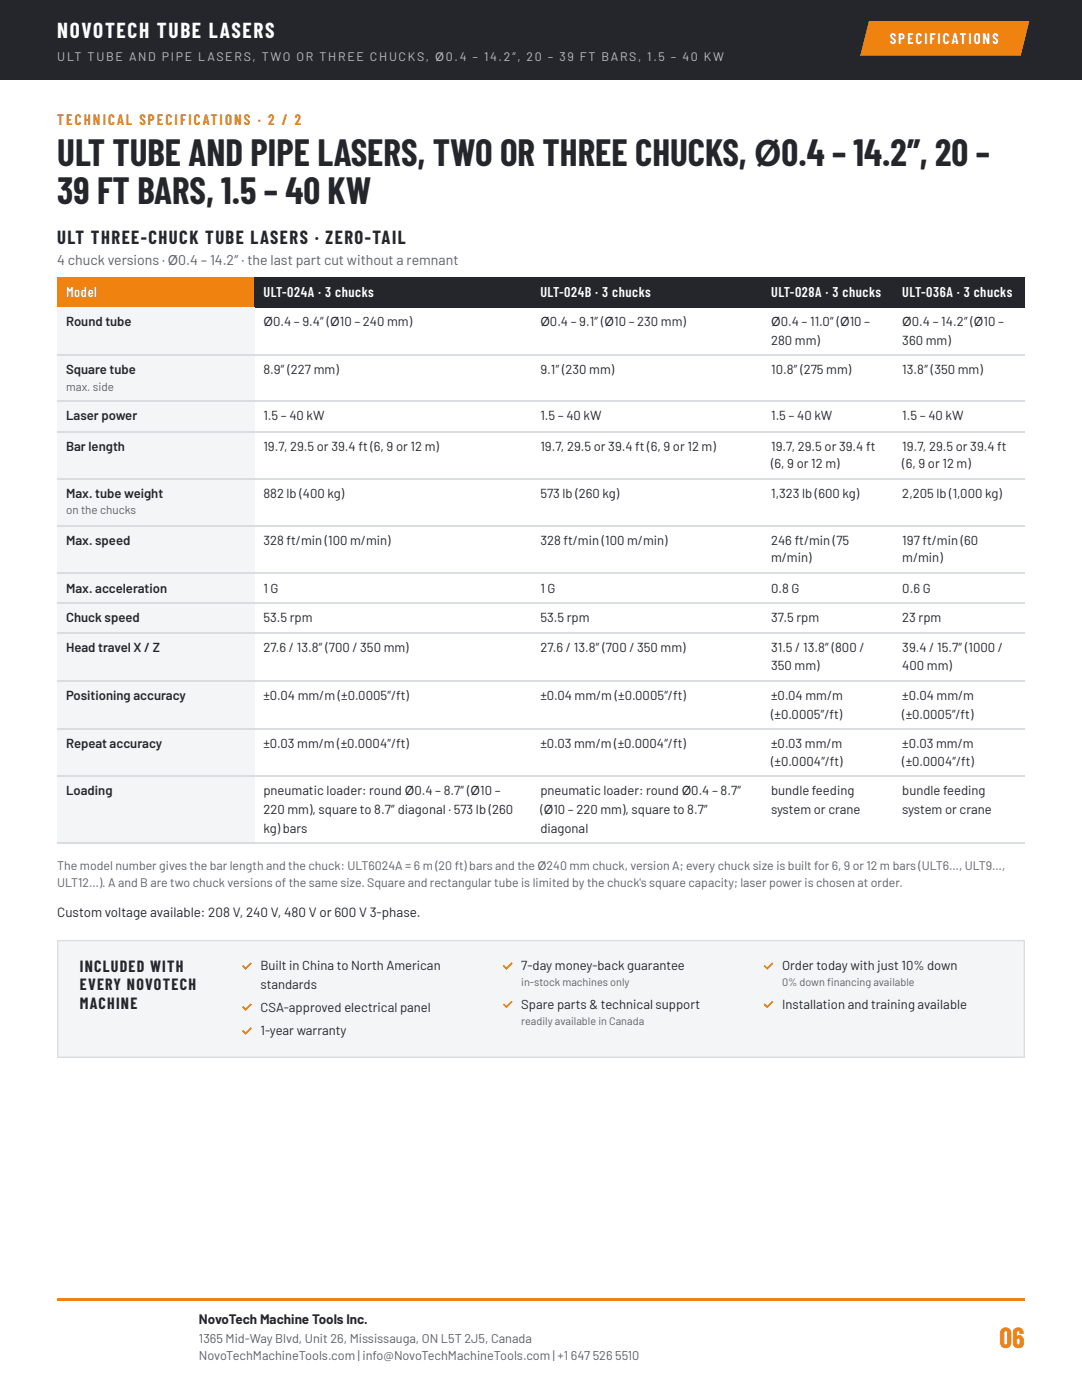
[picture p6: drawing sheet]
<svg xmlns="http://www.w3.org/2000/svg" width="216mm" height="279mm" viewBox="0 0 216 279" stroke-linecap="round" stroke-linejoin="round" font-family="sans-serif">
<defs><g id="words">
<g font-size="7.4" fill="#24262b">
<text x="11.4" y="33.1">ULT TUBE AND PIPE LASERS, TWO OR THREE CHUCKS, Ø0.4 – 14.2″, 20 –</text>
<text x="11.4" y="40.7">39 FT BARS, 1.5 – 40 KW</text>
</g>
<text font-size="5.6" fill="#f0820f" x="199.4" y="269.1">06</text>
<text font-size="4.2" fill="#fff" x="11.4" y="7.7">NOVOTECH TUBE LASERS</text>
<text font-size="3.7" fill="#24262b" x="11.4" y="48.7">ULT THREE-CHUCK TUBE LASERS · ZERO-TAIL</text>
<g font-size="3.2" fill="#24262b">
<text x="15.9" y="193.9">INCLUDED WITH</text>
<text x="15.9" y="197.6">EVERY NOVOTECH</text>
<text x="15.9" y="201.3">MACHINE</text>
</g>
<text font-size="3" fill="#fff" x="177.6" y="8.7">SPECIFICATIONS</text>
<text font-size="3" fill="#d96f00" x="11.4" y="24.9">TECHNICAL SPECIFICATIONS · 2 / 2</text>
<text font-size="2.8" fill="#5b6068" x="11.4" y="52.9">4 chuck versions · Ø0.4 – 14.2″ · the last part cut without a remnant</text>
<g font-size="2.8" fill="#fff">
<text x="13.2" y="59.3">Model</text>
<text x="52.6" y="59.3">ULT-024A · 3 chucks</text>
<text x="107.8" y="59.3">ULT-024B · 3 chucks</text>
<text x="153.9" y="59.3">ULT-028A · 3 chucks</text>
<text x="180" y="59.3">ULT-036A · 3 chucks</text>
</g>
<g font-size="2.7" fill="#24262b">
<text x="11.4" y="183.1">Custom voltage available: 208 V, 240 V, 480 V or 600 V 3-phase.</text>
<text x="39.7" y="264.3">NovoTech Machine Tools Inc.</text>
</g>
<g font-size="2.6" fill="#24262b">
<text x="13.2" y="65.1">Round tube</text>
<text x="153.9" y="68.8">280 mm)</text>
<text x="180" y="68.8">360 mm)</text>
<text x="13.2" y="74.6">Square tube</text>
<text x="52.6" y="74.6">8.9″ (227 mm)</text>
<text x="107.8" y="74.6">9.1″ (230 mm)</text>
<text x="153.9" y="74.6">10.8″ (275 mm)</text>
<text x="180" y="74.6">13.8″ (350 mm)</text>
<text x="13.2" y="83.9">Laser power</text>
<text x="52.6" y="83.9">1.5 – 40 kW</text>
<text x="107.8" y="83.9">1.5 – 40 kW</text>
<text x="153.9" y="83.9">1.5 – 40 kW</text>
<text x="180" y="83.9">1.5 – 40 kW</text>
<text x="13.2" y="90">Bar length</text>
<text x="52.6" y="90">19.7, 29.5 or 39.4 ft (6, 9 or 12 m)</text>
<text x="107.8" y="90">19.7, 29.5 or 39.4 ft (6, 9 or 12 m)</text>
<text x="153.9" y="90">19.7, 29.5 or 39.4 ft</text>
<text x="180" y="90">19.7, 29.5 or 39.4 ft</text>
<text x="153.9" y="93.4">(6, 9 or 12 m)</text>
<text x="180" y="93.4">(6, 9 or 12 m)</text>
<text x="13.2" y="99.5">Max. tube weight</text>
<text x="52.6" y="99.5">882 lb (400 kg)</text>
<text x="107.8" y="99.5">573 lb (260 kg)</text>
<text x="153.9" y="99.5">1,323 lb (600 kg)</text>
<text x="180" y="99.5">2,205 lb (1,000 kg)</text>
<text x="13.2" y="108.7">Max. speed</text>
<text x="52.6" y="108.7">328 ft/min (100 m/min)</text>
<text x="107.8" y="108.7">328 ft/min (100 m/min)</text>
<text x="153.9" y="108.7">246 ft/min (75</text>
<text x="153.9" y="112.2">m/min)</text>
<text x="180" y="108.7">197 ft/min (60</text>
<text x="180" y="112.2">m/min)</text>
<text x="13.2" y="118.3">Max. acceleration</text>
<text x="52.6" y="118.3">1 G</text>
<text x="107.8" y="118.3">1 G</text>
<text x="153.9" y="118.3">0.8 G</text>
<text x="180" y="118.3">0.6 G</text>
<text x="13.2" y="124.1">Chuck speed</text>
<text x="52.6" y="124.1">53.5 rpm</text>
<text x="107.8" y="124.1">53.5 rpm</text>
<text x="153.9" y="124.1">37.5 rpm</text>
<text x="180" y="124.1">23 rpm</text>
<text x="13.2" y="130.2">Head travel X / Z</text>
<text x="52.6" y="130.2">27.6 / 13.8″ (700 / 350 mm)</text>
<text x="107.8" y="130.2">27.6 / 13.8″ (700 / 350 mm)</text>
<text x="153.9" y="130.2">31.5 / 13.8″ (800 /</text>
<text x="180" y="130.2">39.4 / 15.7″ (1000 /</text>
<text x="153.9" y="133.6">350 mm)</text>
<text x="180" y="133.6">400 mm)</text>
<text x="13.2" y="139.7">Positioning accuracy</text>
<text x="52.6" y="139.7">±0.04 mm/m (±0.0005″/ft)</text>
<text x="107.8" y="139.7">±0.04 mm/m (±0.0005″/ft)</text>
<text x="153.9" y="139.7">±0.04 mm/m</text>
<text x="153.9" y="143.4">(±0.0005″/ft)</text>
<text x="180" y="139.7">±0.04 mm/m</text>
<text x="180" y="143.4">(±0.0005″/ft)</text>
<text x="13.2" y="149.2">Repeat accuracy</text>
<text x="52.6" y="149.2">±0.03 mm/m (±0.0004″/ft)</text>
<text x="107.8" y="149.2">±0.03 mm/m (±0.0004″/ft)</text>
<text x="153.9" y="149.2">±0.03 mm/m</text>
<text x="180" y="149.2">±0.03 mm/m</text>
<text x="153.9" y="152.9">(±0.0004″/ft)</text>
<text x="180" y="152.9">(±0.0004″/ft)</text>
<text x="13.2" y="158.8">Loading</text>
<text x="52.6" y="158.8">pneumatic loader: round Ø0.4 – 8.7″ (Ø10 –</text>
<text x="107.8" y="158.8">pneumatic loader: round Ø0.4 – 8.7″</text>
<text x="153.9" y="158.8">bundle feeding</text>
<text x="180" y="158.8">bundle feeding</text>
<text x="52.6" y="162.5">220 mm), square to 8.7″ diagonal · 573 lb (260</text>
<text x="52.6" y="166.2">kg) bars</text>
<text x="107.8" y="162.5">(Ø10 – 220 mm), square to 8.7″</text>
<text x="107.8" y="166.2">diagonal</text>
<text x="153.9" y="162.5">system or crane</text>
<text x="180" y="162.5">system or crane</text>
<text x="52" y="197.4">standards</text>
</g>
<g font-size="2.6" fill="#d96f00">
<text x="48.1" y="193.7">✓ Built in China to North American</text>
<text x="100.1" y="193.7">✓ 7-day money-back guarantee</text>
<text x="152.2" y="193.7">✓ Order today with just 10% down</text>
<text x="48.1" y="201.9">✓ CSA-approved electrical panel</text>
<text x="100.1" y="201.3">✓ Spare parts &amp; technical support</text>
<text x="152.2" y="201.3">✓ Installation and training available</text>
<text x="48.1" y="206.6">✓ 1-year warranty</text>
</g>
<text font-size="2.5" fill="#b9bdc6" x="11.4" y="12.2">ULT TUBE AND PIPE L ASERS, TWO OR THREE CHUCKS, Ø0.4 – 14.2″, 20 – 39 FT BARS, 1.5 – 40 KW</text>
<g font-size="2.5" fill="#24262b">
<text x="52.6" y="65.1">Ø0.4 – 9.4″ (Ø10 – 240 mm)</text>
<text x="107.8" y="65.1">Ø0.4 – 9.1″ (Ø10 – 230 mm)</text>
<text x="153.9" y="65.1">Ø0.4 – 11.0″ (Ø10 –</text>
<text x="180" y="65.1">Ø0.4 – 14.2″ (Ø10 –</text>
</g>
<g font-size="2.5" fill="#5b6068">
<text x="11.4" y="173.6">The model number gives the bar length and the chuck: ULT6024A = 6 m (20 ft) bars and the Ø240 mm chuck, version A; every chuck size is built for 6, 9 or 12 m bars (ULT6…, ULT9…,</text>
<text x="11.4" y="177">ULT12…). A and B are two chuck versions of the same size. Square and rectangular tube is limited by the chuck's square capacity; laser power is chosen at order.</text>
<text x="39.7" y="268">1365 Mid-Way Blvd, Unit 26, Mississauga, ON L5T 2J5, Canada</text>
<text x="39.7" y="271.5">NovoTechMachineTools.com | info@NovoTechMachineTools.com | +1</text>
<text x="113.9" y="271.5">647</text>
<text x="118.3" y="271.5">526</text>
<text x="122.7" y="271.5">5510</text>
</g>
<g font-size="2.3" fill="#5b6068">
<text x="13.2" y="78.1">max. side</text>
<text x="13.2" y="102.7">on the chucks</text>
</g>
<g font-size="2.2" fill="#5b6068">
<text x="104" y="196.8">in-stock machines only</text>
<text x="156" y="196.8">0% down fnancing available</text>
<text x="165.1" y="196.8">i</text>
<text x="104" y="204.5">readily available in Canada</text>
</g>
</g></defs>
<path d="M0 0h215.9v15.9h-215.9z" fill="#24262b"/>
<g fill="#f0820f">
<path d="M173.4 4.2h32l-1.7 6.9h-32z"/>
<path d="M11.4 55.3h39.4v6.1h-39.4z"/>
</g>
<g fill="#24262b">
<path d="M50.8 55.3h55.3v6.1h-55.3z"/>
<path d="M106.1 55.3h46v6.1h-46z"/>
<path d="M152.1 55.3h26.2v6.1h-26.2z"/>
<path d="M178.3 55.3h26.2v6.1h-26.2z"/>
</g>
<g fill="#f4f5f7">
<path d="M11.4 61.4h39.4v9.5h-39.4z"/>
<path d="M11.4 70.9h39.4v9.3h-39.4z"/>
<path d="M11.4 80.2h39.4v5.8h-39.4z"/>
<path d="M11.4 86h39.4v9.5h-39.4z"/>
<path d="M11.4 95.5h39.4v9.3h-39.4z"/>
<path d="M11.4 104.8h39.4v9.5h-39.4z"/>
<path d="M11.4 114.3h39.4v6.1h-39.4z"/>
<path d="M11.4 120.4h39.4v5.8h-39.4z"/>
<path d="M11.4 126.2h39.4v9.8h-39.4z"/>
<path d="M11.4 136h39.4v9.5h-39.4z"/>
<path d="M11.4 145.5h39.4v9.5h-39.4z"/>
<path d="M11.4 155h39.4v13.3h-39.4z"/>
</g>
<path d="M11.4 70.8h193.1M11.4 80h193.1M11.4 86.1h193.1M11.4 95.6h193.1M11.4 104.9h193.1M11.4 114.4h193.1M11.4 120.3h193.1M11.4 126.3h193.1M11.4 135.9h193.1M11.4 145.4h193.1M11.4 154.9h193.1M11.4 168.1h193.1" fill="none" stroke="#d9dce1" stroke-width=".26"/>
<path d="M11.4 187.6h193.1v23.5h-193.1z" fill="#f4f5f7"/>
<path d="M11.5 187.7h192.9v23.3h-192.9z" fill="none" stroke="#d9dce1" stroke-width=".26"/>
<path d="M11.4 259h193.1v.6h-193.1z" fill="#f0820f"/>
<use href="#words"/>
</svg>
